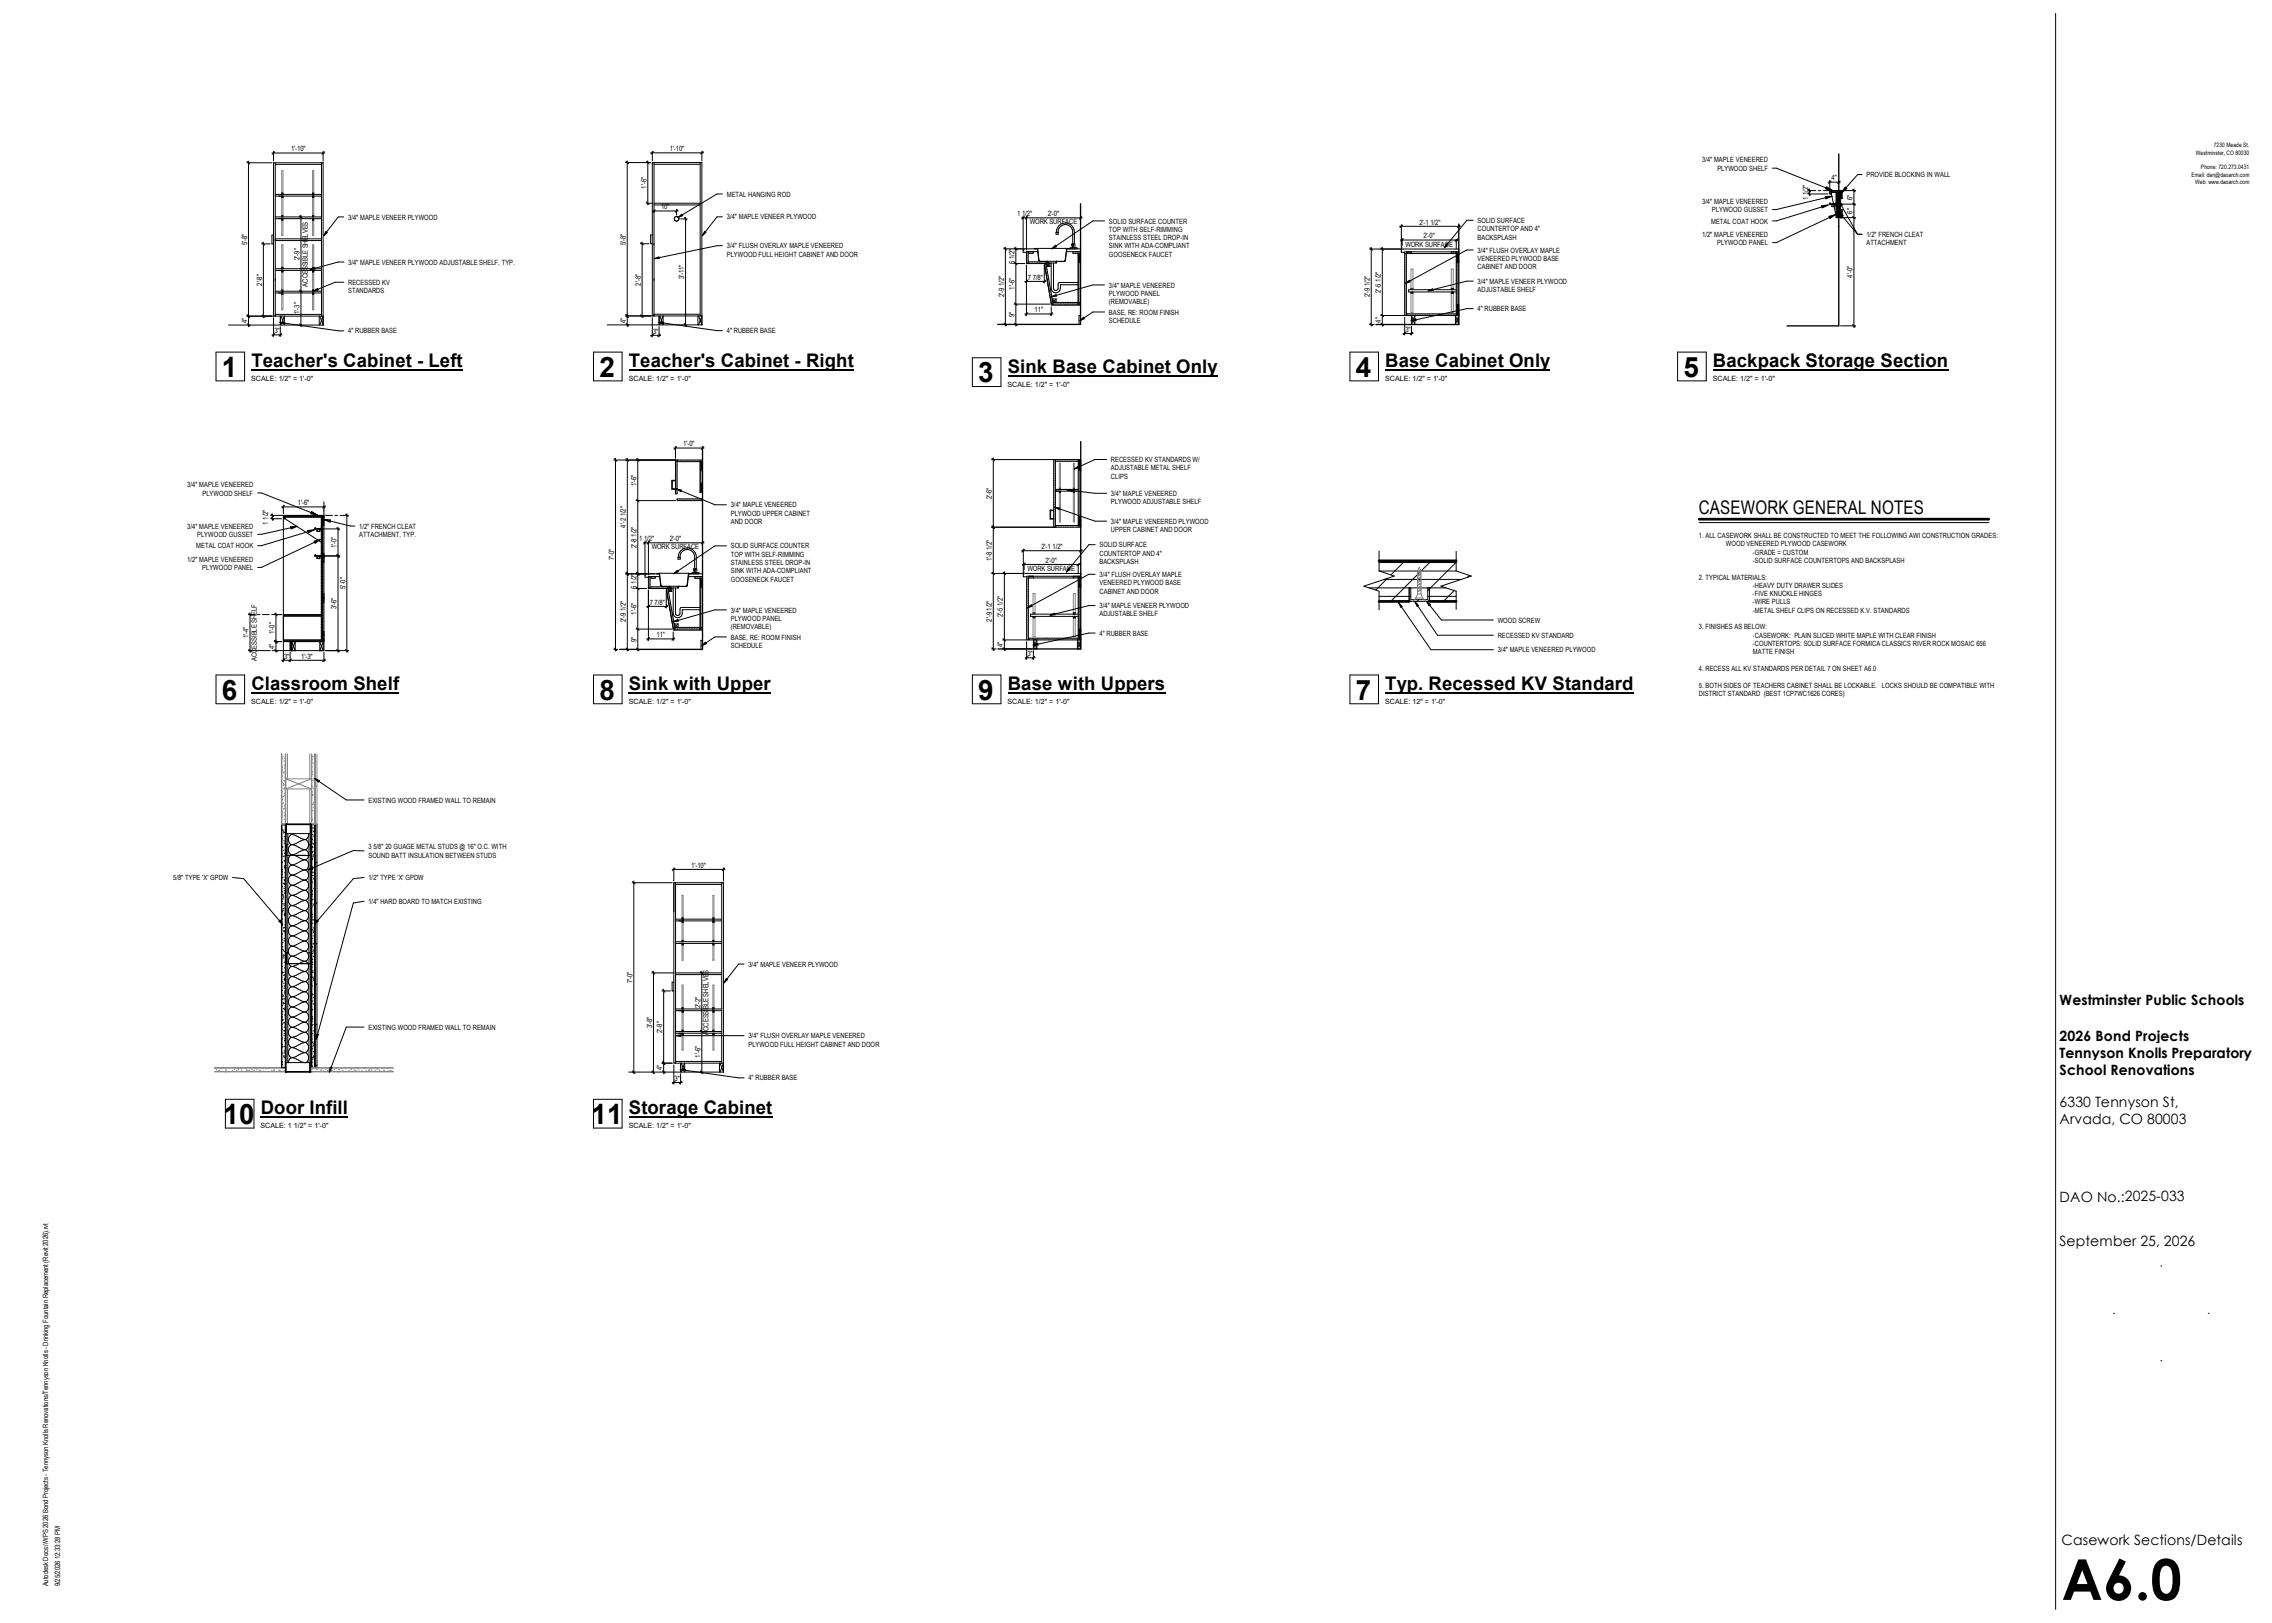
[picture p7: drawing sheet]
<svg xmlns="http://www.w3.org/2000/svg" width="1067mm" height="762mm" viewBox="0 0 1067 762" stroke-linecap="round" stroke-linejoin="round" font-family="sans-serif">
<defs><g id="words">
<text font-size="26.5" x="968" y="751">A6.0</text>
<g font-size="13.2">
<text x="104" y="177">1</text>
<text x="281" y="177">2</text>
<text x="459" y="180">3</text>
<text x="637" y="177">4</text>
<text x="790" y="177">5</text>
<text x="104" y="329">6</text>
<text x="281" y="329">8</text>
<text x="459" y="329">9</text>
<text x="637" y="329">7</text>
<text x="105" y="528">10</text>
<text x="278" y="528">11</text>
</g>
<g font-size="8.8">
<text x="118" y="172">Teacher's Cabinet - Left</text>
<text x="295" y="172">Teacher's Cabinet - Right</text>
<text x="650" y="172">Base Cabinet Only</text>
<text x="804" y="172">Backpack Storage Section</text>
<text x="473" y="175">Sink Base Cabinet Only</text>
<text x="798" y="241">CASEWORK GENERAL NOTES</text>
<text x="118" y="324">Classroom Shelf</text>
<text x="295" y="324">Sink with Upper</text>
<text x="473" y="324">Base with Uppers</text>
<text x="650" y="324">Typ. Recessed KV Standard</text>
<text x="122" y="523">Door Infill</text>
<text x="295" y="523">Storage Cabinet</text>
</g>
<g font-size="6.7">
<text x="967" y="472">Westminster Public Schools</text>
<text x="967" y="489">2026 Bond Projects</text>
<text x="967" y="497">Tennyson Knolls Preparatory</text>
<text x="967" y="505">School Renovations</text>
<text x="967" y="520">6330 Tennyson St,</text>
<text x="967" y="528">Arvada, CO 80003</text>
<text x="967" y="564">DAO No.:2025-033</text>
<text x="967" y="585">September 25, 2026</text>
<text x="968" y="725">Casework Sections/Details</text>
</g>
<g font-size="3.4">
<text x="137" y="71">1'-10&quot;</text>
<text x="314" y="71">1'-10&quot;</text>
<text x="799" y="76">3/4&quot; MAPLE VENEERED</text>
<text x="806" y="80">PLYWOOD SHELF</text>
<text x="876" y="83">PROVIDE BLOCKING IN WALL</text>
<text x="304" y="89" transform="rotate(-90 304 89)">1'-6&quot;</text>
<text x="860" y="85">4&quot;</text>
<text x="341" y="92">METAL HANGING ROD</text>
<text x="799" y="96">3/4&quot; MAPLE VENEERED</text>
<text x="849" y="94" transform="rotate(-90 849 94)">1 1/2&quot;</text>
<text x="870" y="94" transform="rotate(-90 870 94)">6&quot;</text>
<text x="310" y="98">10&quot;</text>
<text x="478" y="102">1 1/2&quot;</text>
<text x="492" y="102">2'-0&quot;</text>
<text x="804" y="100">PLYWOOD GUSSET</text>
<text x="870" y="100" transform="rotate(-90 870 100)">6&quot;</text>
<text x="163" y="103">3/4&quot; MAPLE VENEER PLYWOOD</text>
<text x="341" y="103">3/4&quot; MAPLE VENEER PLYWOOD</text>
<text x="484" y="105">WORK SURFACE</text>
<text x="521" y="105">SOLID SURFACE COUNTER</text>
<text x="666" y="105">2'-1 1/2&quot;</text>
<text x="694" y="105">SOLID SURFACE</text>
<text x="803" y="105">METAL COAT HOOK</text>
<text x="521" y="109">TOP WITH SELF-</text>
<text x="521" y="113">STAINLESS STEEL DROP-</text>
<text x="543" y="109">RIMMING</text>
<text x="555" y="113">IN</text>
<text x="668" y="112">2'-0&quot;</text>
<text x="694" y="109">COUNTERTOP AND 4&quot;</text>
<text x="694" y="112">BACKSPLASH</text>
<text x="799" y="111">1/2&quot; MAPLE VENEERED</text>
<text x="876" y="111">1/2&quot; FRENCH CLEAT</text>
<text x="116" y="115" transform="rotate(-90 116 115)">5'-8&quot;</text>
<text x="294" y="115" transform="rotate(-90 294 115)">5'-8&quot;</text>
<text x="341" y="117">3/4&quot; FLUSH OVERLAY MAPLE VENEERED</text>
<text x="521" y="117">SINK WITH ADA-</text>
<text x="542" y="117">COMPLIANT</text>
<text x="660" y="116">WORK SURFACE</text>
<text x="694" y="119">3/4&quot; FLUSH OVERLAY MAPLE</text>
<text x="806" y="115">PLYWOOD PANEL</text>
<text x="876" y="115">ATTACHMENT</text>
<text x="141" y="122" transform="rotate(-90 141 122)">2'-9&quot;</text>
<text x="163" y="124">3/4&quot; MAPLE VENEER PLYWOOD ADJUSTABLE SHELF, TYP.</text>
<text x="341" y="120">PLYWOOD FULL HEIGHT CABINET AND DOOR</text>
<text x="476" y="124" transform="rotate(-90 476 124)">6 1/2&quot;</text>
<text x="521" y="121">GOOSENECK FAUCET</text>
<text x="694" y="122">VENEERED PLYWOOD BASE</text>
<text x="321" y="131" transform="rotate(-90 321 131)">3'-11&quot;</text>
<text x="483" y="131">7 7/8&quot;</text>
<text x="694" y="126">CABINET AND DOOR</text>
<text x="870" y="130" transform="rotate(-90 870 130)">4'-0&quot;</text>
<text x="123" y="134" transform="rotate(-90 123 134)">2'-8&quot;</text>
<text x="145" y="135" transform="rotate(-90 145 135)">ACCESSIBLE SHELVES</text>
<text x="163" y="134">RECESSED KV</text>
<text x="163" y="138">STANDARDS</text>
<text x="301" y="134" transform="rotate(-90 301 134)">2'-8&quot;</text>
<text x="476" y="136" transform="rotate(-90 476 136)">1'-6&quot;</text>
<text x="521" y="135">3/4&quot; MAPLE VENEERED</text>
<text x="648" y="137" transform="rotate(-90 648 137)">2'-5 1/2&quot;</text>
<text x="694" y="133">3/4&quot; MAPLE VENEER PLYWOOD</text>
<text x="694" y="137">ADJUSTABLE SHELF</text>
<text x="471" y="140" transform="rotate(-90 471 140)">2'-9 1/2&quot;</text>
<text x="521" y="139">PLYWOOD PANEL</text>
<text x="521" y="143">(REMOVABLE)</text>
<text x="643" y="140" transform="rotate(-90 643 140)">2'-9 1/2&quot;</text>
<text x="141" y="147" transform="rotate(-90 141 147)">1'-3&quot;</text>
<text x="476" y="149" transform="rotate(-90 476 149)">9&quot;</text>
<text x="486" y="147">11&quot;</text>
<text x="521" y="148">BASE, RE: ROOM FINISH</text>
<text x="694" y="146">4&quot; RUBBER BASE</text>
<text x="116" y="152" transform="rotate(-90 116 152)">4&quot;</text>
<text x="294" y="152" transform="rotate(-90 294 152)">4&quot;</text>
<text x="521" y="152">SCHEDULE</text>
<text x="648" y="151" transform="rotate(-90 648 151)">4&quot;</text>
<text x="660" y="156">3&quot;</text>
<text x="129" y="156">3&quot;</text>
<text x="163" y="157">4&quot; RUBBER BASE</text>
<text x="307" y="157">3&quot;</text>
<text x="341" y="156">4&quot; RUBBER BASE</text>
<text x="118" y="179">SCALE: 1/2&quot; = 1'-0&quot;</text>
<text x="295" y="179">SCALE: 1/2&quot; = 1'-0&quot;</text>
<text x="650" y="179">SCALE: 1/2&quot; = 1'-0&quot;</text>
<text x="804" y="179">SCALE: 1/2&quot; = 1'-0&quot;</text>
<text x="473" y="181">SCALE: 1/2&quot; = 1'-0&quot;</text>
<text x="321" y="210">1'-0&quot;</text>
<text x="522" y="217">RECESSED KV STANDARDS W/</text>
<text x="522" y="221">ADJUSTABLE METAL SHELF</text>
<text x="522" y="225">CLIPS</text>
<text x="88" y="229">3/4&quot; MAPLE VENEERED</text>
<text x="95" y="233">PLYWOOD SHELF</text>
<text x="299" y="228" transform="rotate(-90 299 228)">1'-6&quot;</text>
<text x="522" y="233">3/4&quot; MAPLE VENEERED</text>
<text x="140" y="237">1'-6&quot;</text>
<text x="343" y="238">3/4&quot; MAPLE VENEERED</text>
<text x="466" y="234" transform="rotate(-90 466 234)">2'-6&quot;</text>
<text x="522" y="237">PLYWOOD ADJUSTABLE SHELF</text>
<text x="343" y="242">PLYWOOD UPPER CABINET</text>
<text x="522" y="246">3/4&quot; MAPLE VENEERED PLYWOOD</text>
<text x="88" y="248">3/4&quot; MAPLE VENEERED</text>
<text x="126" y="246" transform="rotate(-90 126 246)">1 1/2&quot;</text>
<text x="169" y="248">1/2&quot; FRENCH CLEAT</text>
<text x="294" y="248" transform="rotate(-90 294 248)">4'-2 1/2&quot;</text>
<text x="343" y="246">AND DOOR</text>
<text x="522" y="250">UPPER CABINET AND DOOR</text>
<text x="92" y="257">METAL COAT HOOK</text>
<text x="93" y="252">PLYWOOD GUSSET</text>
<text x="158" y="257" transform="rotate(-90 158 257)">1'-0&quot;</text>
<text x="169" y="252">ATTACHMENT, TYP.</text>
<text x="299" y="257" transform="rotate(-90 299 257)">2'-8 1/2&quot;</text>
<text x="300" y="254">1 1/2&quot;</text>
<text x="306" y="258">WORK SURFACE</text>
<text x="314" y="254">2'-0&quot;</text>
<text x="343" y="258">SOLID SURFACE COUNTER</text>
<text x="489" y="258">2'-1 1/2&quot;</text>
<text x="516" y="257">SOLID SURFACE</text>
<text x="798" y="253">1. ALL CASEWORK SHALL BE CONSTRUCTED TO MEET THE FOLLOWING AWI CONSTRUCTION GRADES:</text>
<text x="810" y="256">WOOD VENEERED PLYWOOD CASEWORK</text>
<text x="88" y="264">1/2&quot; MAPLE VENEERED</text>
<text x="288" y="263" transform="rotate(-90 288 263)">7'-0&quot;</text>
<text x="343" y="261">TOP WITH SELF-</text>
<text x="365" y="261">RIMMING</text>
<text x="466" y="263" transform="rotate(-90 466 263)">1'-8 1/2&quot;</text>
<text x="516" y="261">COUNTERTOP AND 4&quot;</text>
<text x="823" y="260">-</text>
<text x="824" y="260">GRADE = CUSTOM</text>
<text x="95" y="268">PLYWOOD PANEL</text>
<text x="343" y="265">STAINLESS STEEL DROP-</text>
<text x="343" y="269">SINK WITH ADA-</text>
<text x="365" y="269">COMPLIANT</text>
<text x="378" y="265">IN</text>
<text x="482" y="268">WORK SURFACE</text>
<text x="491" y="264">2'-0&quot;</text>
<text x="516" y="265">BACKSPLASH</text>
<text x="823" y="264">-</text>
<text x="824" y="264">SOLID SURFACE COUNTERTOPS AND BACKSPLASH</text>
<text x="343" y="273">GOOSENECK FAUCET</text>
<text x="516" y="271">3/4&quot; FLUSH OVERLAY MAPLE</text>
<text x="516" y="275">VENEERED PLYWOOD BASE</text>
<text x="798" y="272">2. TYPICAL MATERIALS:</text>
<text x="823" y="276">-</text>
<text x="824" y="276">HEAVY DUTY DRAWER SLIDES</text>
<text x="162" y="276" transform="rotate(-90 162 276)">5'-0&quot;</text>
<text x="299" y="276" transform="rotate(-90 299 276)">6 1/2&quot;</text>
<text x="516" y="279">CABINET AND DOOR</text>
<text x="823" y="280">-</text>
<text x="824" y="280">FIVE KNUCKLE HINGES</text>
<text x="158" y="286" transform="rotate(-90 158 286)">3'-6&quot;</text>
<text x="305" y="284">7 7/8&quot;</text>
<text x="343" y="288">3/4&quot; MAPLE VENEERED</text>
<text x="516" y="286">3/4&quot; MAPLE VENEER PLYWOOD</text>
<text x="823" y="284">-</text>
<text x="823" y="288">-</text>
<text x="824" y="284">WIRE PULLS</text>
<text x="824" y="288">METAL SHELF CLIPS ON RECESSED K.V. STANDARDS</text>
<text x="294" y="292" transform="rotate(-90 294 292)">2'-9 1/2&quot;</text>
<text x="299" y="289" transform="rotate(-90 299 289)">1'-6&quot;</text>
<text x="343" y="291">PLYWOOD PANEL</text>
<text x="466" y="292" transform="rotate(-90 466 292)">2'-9 1/2&quot;</text>
<text x="471" y="290" transform="rotate(-90 471 290)">2'-5 1/2&quot;</text>
<text x="516" y="289">ADJUSTABLE SHELF</text>
<text x="703" y="292">WOOD SCREW</text>
<text x="117" y="300" transform="rotate(-90 117 300)">1'-4&quot;</text>
<text x="129" y="298" transform="rotate(-90 129 298)">1'-0&quot;</text>
<text x="308" y="299">11&quot;</text>
<text x="343" y="295">(REMOVABLE)</text>
<text x="516" y="298">4&quot; RUBBER BASE</text>
<text x="703" y="300">RECESSED KV STANDARD</text>
<text x="798" y="295">3. FINISHES AS BELOW:</text>
<text x="823" y="299">-</text>
<text x="824" y="299">CASEWORK: PLAIN SLICED WHITE MAPLE WITH CLEAR FINISH</text>
<text x="129" y="305" transform="rotate(-90 129 305)">4&quot;</text>
<text x="299" y="301" transform="rotate(-90 299 301)">9&quot;</text>
<text x="343" y="300">BASE, RE: ROOM FINISH</text>
<text x="343" y="304">SCHEDULE</text>
<text x="471" y="304" transform="rotate(-90 471 304)">4&quot;</text>
<text x="823" y="303">-</text>
<text x="824" y="303">COUNTERTOPS: SOLID SURFACE FORMICA CLASSICS RIVER ROCK MOSAIC 656</text>
<text x="121" y="310" transform="rotate(-90 121 310)">ACCESSIBLE SHELF</text>
<text x="133" y="309">3&quot;</text>
<text x="141" y="309">1'-3&quot;</text>
<text x="482" y="308">3&quot;</text>
<text x="703" y="306">3/4&quot; MAPLE VENEERED PLYWOOD</text>
<text x="823" y="307">MATTE FINISH</text>
<text x="798" y="315">4. RECESS ALL KV STANDARDS PER DETAIL 7 ON SHEET A6.0</text>
<text x="798" y="323">5. BOTH SIDES OF TEACHERS CABINET SHALL BE LOCKABLE.</text>
<text x="884" y="323">LOCKS SHOULD BE COMPATIBLE WITH</text>
<text x="798" y="327">DISTRICT STANDARD (BEST 1CP7WC1626 CORES)</text>
<text x="118" y="330">SCALE: 1/2&quot; = 1'-0&quot;</text>
<text x="295" y="330">SCALE: 1/2&quot; = 1'-0&quot;</text>
<text x="473" y="330">SCALE: 1/2&quot; = 1'-0&quot;</text>
<text x="650" y="330">SCALE: 12&quot; = 1'-0&quot;</text>
<text x="173" y="377">EXISTING WOOD FRAMED WALL TO REMAIN</text>
<text x="173" y="399">3 5/8&quot; 20 GUAGE METAL STUDS @ 16&quot; O.C. WITH</text>
<text x="173" y="403">SOUND BATT INSULATION BETWEEN STUDS</text>
<text x="325" y="407">1'-10&quot;</text>
<text x="81" y="413">5/8&quot; TYPE 'X' GPDW</text>
<text x="173" y="413">1/2&quot; TYPE 'X' GPDW</text>
<text x="173" y="424">1/4&quot; HARD BOARD TO MATCH EXISTING</text>
<text x="351" y="454">3/4&quot; MAPLE VENEER PLYWOOD</text>
<text x="297" y="462" transform="rotate(-90 297 462)">7'-0&quot;</text>
<text x="329" y="473" transform="rotate(-90 329 473)">2'-2&quot;</text>
<text x="173" y="483">EXISTING WOOD FRAMED WALL TO REMAIN</text>
<text x="306" y="483" transform="rotate(-90 306 483)">3'-8&quot;</text>
<text x="311" y="485" transform="rotate(-90 311 485)">2'-8&quot;</text>
<text x="333" y="486" transform="rotate(-90 333 486)">ACCESSIBLE SHELVES</text>
<text x="351" y="487">3/4&quot; FLUSH OVERLAY MAPLE VENEERED</text>
<text x="351" y="491">PLYWOOD FULL HEIGHT CABINET AND DOOR</text>
<text x="329" y="497" transform="rotate(-90 329 497)">1'-6&quot;</text>
<text x="311" y="502" transform="rotate(-90 311 502)">4&quot;</text>
<text x="317" y="507">3&quot;</text>
<text x="351" y="507">4&quot; RUBBER BASE</text>
<text x="122" y="530">SCALE: 1 1/2&quot; = 1'-0&quot;</text>
<text x="295" y="530">SCALE: 1/2&quot; = 1'-0&quot;</text>
<text x="23" y="745" transform="rotate(-90 23 745)">Autodesk Docs://WPS 2026 Bond Projects - Tennyson Knolls Renovations/Tennyson Knolls - Drinking Fountain Replacement (Revit 2026).rvt</text>
<text x="28" y="745" transform="rotate(-90 28 745)">9/25/2026 12:33:28 PM</text>
</g>
<g font-size="2.8">
<text x="1039" y="69">7230 Meade St.</text>
<text x="1031" y="73">Westminster, CO 80030</text>
<text x="1029" y="83">Email: dan@daoarch.com</text>
<text x="1033" y="79">Phone: 720.273.0431</text>
<text x="1031" y="86">Web: www.daoarch.com</text>
</g>
</g></defs>
<g fill="none" stroke="#000" stroke-width=".47">
<path d="M129 77h22M129 76v72M151 76v72M129 91h22M129 92h22M132 91h1M132 92v1h1v-1M133 92l-1 1M147 91h.1M147 92v1v-1M147 92v1M128 110v5"/>
<path d="M129 113h22M129 112h22M129 102h22M129 103h22M132 102v-1h1v1M132 103h1M133 103h-1M147 102v-1v1M147 103h.1M129 137h22M129 138h22M129 126h22"/>
<path d="M129 127h22M132 137v-1h1v1M132 138h1M132 126h1M132 127v1h1v-1M132 127v1M132 138h.1M147 137v-1v1M147 126h.1M147 127v1v-1M147 138h.1M147 127v1"/>
<path d="M107 153h45M129 148h22M132 148v5M132 148l2 4v-4M133 148l-1 4M150 148v5M150 153l2-5h-24v-72h24v77M150 148l2 5"/>
</g>
<path d="M132 101v-21h1v21M132 103v8h1v-8M147 101v-21v21M147 103v8v-8M132 138v7h1v-7M132 136v-21h1v21M147 136v-21v21M147 138v7v-7" fill="none" stroke="#7f7f7f" stroke-width=".47"/>
<g fill="#fff">
<path d="M134 242h18v1h-18z"/>
<path d="M151 243h1v57h-1z"/>
<path d="M133 242h1v2h-1z"/>
<path d="M152 280v3z"/>
<path d="M152 279v2z"/>
<path d="M133 300h19v1h-19z"/>
<path d="M136 301h1v4h-1z"/>
<path d="M133 289h18h-18z"/>
<path d="M152 298v2z"/>
<path d="M152 296v3z"/>
<path d="M152 244v3z"/>
<path d="M152 243v2z"/>
<path d="M152 262v2z"/>
<path d="M152 260v2z"/>
</g>
<g fill="none" stroke="#191919" stroke-width=".47">
<path d="M133 242h19M134 242h-1l1 1M134 243h-1M134 243l-1 1M134 242v1M135 242v1M136 242h-1l1 1M136 242v1M137 242v1M138 242h-1l1 1M138 242v1M139 242v1"/>
<path d="M140 242h-1l1 1M141 242v1M142 242v1M143 242v1M144 242v1M145 242v1M146 242h-1v1M146 242v1M147 242v1M148 242h-1l1 1M148 242v1M149 242v1"/>
<path d="M150 242h-1l1 1M150 242v1M151 244h.1M151 245h.1M151 245v1M151 247h.1M151 247v1h1M151 248v1l1 1M151 250v1M151 251h1M151 251v1h1M151 252v1v1h1"/>
<path d="M151 254v1h1M151 255v1l1 1M151 257v1h1M151 258v1h1M151 243h1M151 244h1M151 246h1M151 247h1M151 249h1M151 250h1M151 252h1M151 253h1"/>
<path d="M151 254h1M151 256h1M151 257h1M151 259h1M151 244v1M151 259v1v1M151 242v1v1M152 242h-1l1 1M151 260h1M151 261h1M151 263h1M151 264h1"/>
<path d="M151 266h1M151 267h1M151 268h1M151 270h1M151 271h.1M151 271h1M151 272h.1M151 273h1M151 273h.1M151 274h1M151 274v1h1M151 276h1"/>
<path d="M151 277h1M151 278h1M151 278v1h1M151 280h1M151 279v1l1 1M151 271v1M151 272v1M151 275v1M151 276v1M151 269v1M152 261h-1v1M152 262h-1v1"/>
<path d="M152 263l-1 1v1M152 265h-1v1M152 266h-1v1v1M152 268h-1v1M134 289h.1M135 289h.1M136 289h.1M137 289h.1M138 289h.1M139 289h.1M140 289h.1M141 289h.1"/>
<path d="M142 289h.1M143 289h.1M144 289h.1M145 289h.1M145 289h1M146 289h.1M147 289h.1M148 289h-1h1M148 289h.1M149 289h.1M150 289h-1h1M150 289h.1"/>
<path d="M151 281h1M151 281v1h1M151 283h1M151 282v1h1M151 284h1M151 283v1v1h1M151 285h1M151 285v1h1M151 287h1M151 288h1M151 290h1M151 291h1"/>
<path d="M151 292h1M151 294h1M151 295h1M151 296h.1M151 297h1M151 297h.1M151 298h1M151 299h.1M151 300h1M151 299v1M151 286v1M151 296v1"/>
<path d="M151 298v1M152 287l-1 1v1v1M152 289h-19M152 290h-1v1v1M152 292h-1v1M152 293h-1v1M152 294l-1 1v1M133 301h19M133 300l1 1M134 300v1M135 300v1M135 300l1 1"/>
<path d="M136 300l1 1h-1M136 303l1 1h-1M136 302h1l-1 1M136 302h1M136 303h1M136 304h1M136 305h1M136 305h.1M137 300v1v1M137 303h.1M137 304v1M138 300v1"/>
<path d="M139 300v1M140 300v1M140 300l1 1M141 300v1M142 300v1M143 300v1M144 300v1M145 300v1M146 300l1 1h-1M147 300v1M147 300l1 1M148 300l1 1h-1"/>
<path d="M149 300v1M150 300v1M151 300v1M152 300v1"/>
</g>
<g fill="none" stroke="#000" stroke-width=".47">
<path d="M152 240h.1M152 236v69h-24M133 244h1M134 244l17 11M134 243h18M134 242v2M148 248h2v1h-1M148 248h.1M148 248h3M149 249h.1M151 243v57M151 260v2"/>
<path d="M151 249l-1 1-1-1M151 247v2M152 245h.1M152 243v57M152 247h.1M152 242h-19v59h19M152 244v1M148 261h.1M151 261h-3h2v1h-1h1l1-1M151 261h.1M152 261h.1M152 260h.1"/>
<path d="M152 279h.1M152 264h.1M152 262h.1M133 289h18M152 281h.1M152 297h.1M152 283h.1M152 296h.1M152 280v1M152 298v1M133 300h19M136 301v4"/>
<path d="M137 305v-4l2 4v-4l-2 5M150 305v-4l2 4v-4l-2 5"/>
</g>
<g fill="#fff">
<path d="M494 142h13v1h-13z"/>
<path d="M506 119l1 24z"/>
<path d="M504 118h3v1h-3z"/>
<path d="M483 118h2v1h-2z"/>
<path d="M490 124h4v19h-4z"/>
<path d="M482 123h9v1h-9z"/>
<path d="M482 118h1v5h-1z"/>
</g>
<g fill="none" stroke="#8c8c8c" stroke-width=".47">
<path d="M483 120h-1M483 118l-1 1M484 118l-1 1M485 118l-1 1M504 118v1M505 118v1M507 119l-1 1M507 118l-1 1M507 119h.1M483 123l-1 1M483 121h-1M483 122l-1 1"/>
<path d="M484 123l-1 1M485 123l-1 1M486 123l-1 1M487 123l-1 1M488 123v1M490 123l-1 1M491 123l-1 1M491 125h.1M491 125v1M492 126l-1 1M492 127l-1 1M492 128l-1 1"/>
<path d="M492 129l-1 1M492 130v1M492 131v1M493 132l-1 1M493 133l-1 1M493 134l-1 1M493 135l-1 1M493 136v1M493 137v1M494 138l-1 1M494 139l-1 1M494 140l-1 1"/>
<path d="M507 131h-1M507 132h-1M507 133h-1M507 134h-1M507 135h-1M507 136l-1 1M507 137l-1 1M507 140h-1M507 120l-1 1M507 122h-1M507 123h-1M507 124h-1"/>
<path d="M507 125h-1M507 126h-1M507 127l-1 1M507 128l-1 1M507 129l-1 1M507 138l-1 1M494 141h-1M494 142h.1M495 142l-1 1M496 142l-1 1M497 142v1M499 142l-1 1"/>
<path d="M500 142l-1 1M501 142l-1 1M502 142l-1 1M503 142l-1 1M504 142l-1 1M505 142l-1 1M507 142l-1 1M507 141h-1M507 142v1"/>
</g>
<path d="M507 96v56h-39" fill="none" stroke="#000" stroke-width=".63"/>
<g fill="none" stroke="#000" stroke-width=".47">
<path d="M483 118v5h-1M483 118v1h2v-1M487 117v1h-5v6h9v1M487 117h-6l-1 1h2M487 117l1 5M487 117h-1M487 117h.1M487 117h14M496 109h1v1h-1zM496 109a4 4 0 0 1 4-4 4 4 0 0 1 4 4v6M497 109a3 3 0 0 1 3-4 3 3 0 0 1 4 4v6M501 117l-1 5"/>
<path d="M501 117h1M501 117h.1M501 117h6v6M501 117v1h6M502 117v-1h4v1M503 115h2v1M503 115h.1M503 115l1 1M503 115v1M504 118v1h3v4M504 115v1l-1-1M506 119v24"/>
<path d="M483 123h8v1M488 122v1h4M488 122v1h12v-1M490 124l4 19h13v-1M491 125l3 15M491 125h2M492 123h.1M492 123h4M493 124v1M493 124h-2l2 1M493 124l-2 1M494 123v12a2.1 2.1 0 0 0 2 2 2.1 2.1 0 0 0 2-2v-1h8"/>
<path d="M495 123v12M496 123h.1M500 122v1h-4M506 133h-8h-1l-1 3h-1v-1M507 123v-4v24M494 143h13M494 140v2M494 140l2 2v-2M494 140h2M494 142h12M494 142v1M496 140l-2 2"/>
<path d="M507 148v4"/>
</g>
<g fill="#fff">
<path d="M684 118v30z"/>
<path d="M661 147h24v1h-24z"/>
<path d="M661 118h2v1h-2z"/>
<path d="M681 118h4v1h-4z"/>
<path d="M660 119v29z"/>
</g>
<g fill="none" stroke="#8c8c8c" stroke-width=".47">
<path d="M660 119v1M661 118v1M663 118l-1 1M682 118h-1M683 118l-1 1M684 118l-1 1M685 118l-1 1M660 120v1M660 122h.1M660 123h.1M660 124v1M660 125v1"/>
<path d="M660 126v1M660 127v1M660 128v1M660 129v1M660 131h.1M660 132h.1M660 133v1M660 134v1M660 135v1M660 136v1M660 137v1M660 138v1"/>
<path d="M660 140h.1M684 120v1M684 121v1M684 122v1M684 124h.1M684 125h.1M684 126h.1M684 127h.1M684 128h.1M684 129v1M684 130v1M684 131v1"/>
<path d="M684 133h.1M684 134h.1M684 135h.1M684 136h.1M684 137h.1M684 138v1M684 139v1M660 141h.1M660 143v1M660 145v1M660 147v1M660 142v1"/>
<path d="M660 144v1M660 146v1M662 147l-1 1M663 147l-1 1M664 147l-1 1M665 147l-1 1M666 147l-1 1M667 147l-1 1M668 147l-1 1M669 147v1M670 147v1M672 147l-1 1"/>
<path d="M673 147l-1 1M674 147l-1 1M675 147l-1 1M676 147l-1 1M677 147l-1 1M678 147v1M679 147v1M681 147l-1 1M682 147l-1 1M683 147l-1 1M684 143h.1M684 145h.1"/>
<path d="M684 147l-1 1M684 140v1M684 142h.1M684 144h.1M684 146h.1M685 147l-1 1"/>
</g>
<g fill="none" stroke="#000" stroke-width=".47">
<path d="M660 119v29zM661 118v1h23M663 118v1M681 118v1M684 118v30v-30M685 118h-27l1-1h26v6M685 113h-1v4M663 136v-1v1M663 137v1v-1M663 137h.1M681 136v-1h1v1M681 137v1h1v-1"/>
<path d="M682 138v-1v1M684 136h-23v1h23M684 123h1M685 123l-1-4h1l-1 4M663 152v-4l1 4M663 152h1M663 152l1-4v4M683 152h2M683 152v-4l2 4M684 147h-23v1h24l-2 4M684 143h1l-1 4h1zM685 143v9"/>
</g>
<path d="M685 105v47h-39" fill="none" stroke="#000" stroke-width=".63"/>
<path d="M658 116v1M663 135v-9v9M663 138v9v-9M681 135v-9h1v9M681 138v9h1v-9" fill="none" stroke="#7f7f7f" stroke-width=".47"/>
<g fill="#fff">
<path d="M864 89v13z"/>
<path d="M860 89h3v1h-3z"/>
<path d="M862 90h1v12h-1z"/>
<path d="M863 90v3z"/>
<path d="M863 92v2z"/>
<path d="M863 98v3z"/>
<path d="M863 100v2z"/>
<path d="M859 89h1v2h-1z"/>
</g>
<g fill="none" stroke="#000" stroke-width=".47">
<path d="M307 77h22M307 76v72M329 76v72M307 96h22M307 95h22M859 96h.1M859 95v1h2v1h-1M860 91l2 11M860 90h3M860 91h-1v-2h4v5M860 89v2M860 97h.1"/>
<path d="M862 90v12h1v-4M862 96l-1 1h-1M862 95v2M862 96h-3M863 92v1M863 90v12M863 87h.1M864 99h.1M864 93h.1M864 89v13M864 95v1M864 98l1 4"/>
<path d="M864 89l1 4M865 98l-1 4M865 89l-1 4M306 110h-1v4h1M318 102a1.1 1.1 0 0 0-1 1 1.1 1.1 0 0 0 1 1 1.1 1.1 0 0 0 1-1M318 102l1 1M318 101v1M319 103h.1M863 100h.1M863 100v1M863 106h.1M864 102h.1"/>
<path d="M285 153h45M307 148h22M309 148v5M310 148l1 4v-4l-1 4M328 148v5M328 148l2 5M330 148h-24v-72h24v77M330 148l-2 5M798 245h136"/>
</g>
<g fill="none" stroke="#191919" stroke-width=".47">
<path d="M859 90h4M859 91h1M859 90h.1M859 89l1 1v1M860 89l1 1M861 89v1M862 89v1M862 91v1M862 91h1M862 92h1h-1M862 92h1M862 93h1l-1 1"/>
<path d="M862 94h1M862 94h1l-1 1M862 95h1M862 96h1h-1M862 96h1M862 97h1l-1 1M862 98h1M862 99h1h-1M862 99h1M862 100h1M862 93h.1M862 94h.1"/>
<path d="M862 96h.1M862 97h.1M862 99h.1M862 100h.1M862 92l1 1M862 95l1 1M862 96l1 1M862 99l1 1M862 92h.1M862 89l1 1-1 1M863 89v1M862 101h1"/>
<path d="M862 102h1M862 101h.1M862 102h.1M863 101l-1 1M863 100l-1 1"/>
</g>
<path d="M863 72v81h-24M864 98h1v4h-1zM864 89h1v4h-1z" fill="none" stroke="#000" stroke-width=".63"/>
<path d="M798 244h136" fill="none" stroke="#000" stroke-width="1.3"/>
<g fill="#fff">
<path d="M640 263h51v19h-51z"/>
<path d="M662 276h9v6h-9z"/>
</g>
<g fill="none" stroke="#000" stroke-width=".47">
<path d="M648 259v9M684 259v9M643 276h36M648 264h36M648 268h36M648 280h14M648 268l7 2-15 5 8 3v8M650 272h36M652 271l-6 6M660 263l-7 7M662 276v6M662 276v6h8v-6"/>
<path d="M670 280h14M671 276v6M672 263l-19 19M683 277l-5 5M684 264l-14 13M684 268l7 2-14 5 7 3v8M690 270l-1 1M666 282h-1M671 282h-1h-8"/>
</g>
<path d="M648 263h36M648 282h14M671 282h13" fill="none" stroke="#000" stroke-width="1.3"/>
<g fill="none" stroke="#7f7f7f" stroke-width=".47">
<path d="M666 279l-1 2M666 279h1M667 268l-1 1M667 268l-1-2v2v11M667 277l-1 1M667 268v11M667 279l1 2M667 277h-1M667 276h-1M667 275l-1 1M667 274l-1 1M667 274h-1"/>
<path d="M667 273h-1M667 272l-1 1M667 271l-1 1M667 270l-1 1M667 269l-1 1M665 281l-2 1M665 281h3M668 281l2 1"/>
</g>
<g fill="#fff">
<path d="M317 295h13h-13z"/>
<path d="M329 272v23z"/>
<path d="M326 271h4v1h-4z"/>
<path d="M306 271h2v1h-2z"/>
<path d="M313 276h4v19h-4z"/>
<path d="M304 276h10h-10z"/>
<path d="M304 271h1v5h-1z"/>
<path d="M317 216h1v16h-1z"/>
<path d="M318 216h12v1h-12z"/>
<path d="M318 234h12v1h-12z"/>
</g>
<g fill="none" stroke="#8c8c8c" stroke-width=".47">
<path d="M318 216h-1M318 218l-1 1M318 219l-1 1M319 216l-2 2M320 216l-1 1M321 216l-1 1M322 216l-1 1M323 216l-1 1M324 216v1M325 216v1M327 216l-1 1M328 216l-1 1"/>
<path d="M329 216l-1 1M330 216l-1 1M318 220l-1 1M318 221l-1 1M318 222l-1 1M318 223l-1 1M318 225h-1M318 226l-1 1M318 227l-1 1M318 228l-1 1M318 229l-1 1M318 230l-1 1"/>
<path d="M318 231l-1 1M318 234v1M320 234l-1 1M321 234l-1 1M322 234l-1 1M323 234l-1 1M324 234l-1 1M325 234l-1 1M326 234v1M327 234v1M329 234l-1 1M330 234l-1 1"/>
<path d="M305 275l-1 1M305 271l-1 1M305 272l-1 1M305 273l-1 1M305 274l-1 1M306 276h.1M307 271l-1 1M307 276h.1M308 271l-1 1M309 276h-1M310 276h-1M311 276h-1"/>
<path d="M312 276h-1M313 276h-1M314 276l-1 1M314 277l-1 1M314 278l-1 1M314 279l-1 1M314 280v1M327 271h-1M328 271l-1 1M329 272h.1M329 273h.1M329 274v1"/>
<path d="M329 275v1M329 276v1M329 277v1M329 279h.1M329 280h.1M329 271l-1 1M330 271l-1 1M314 281v1M315 282l-1 1M315 283l-1 1M315 284h-1M315 285h-1"/>
<path d="M315 286h.1M315 287h.1M316 288h-1M316 289h-1M316 290h-1M316 290l-1 1M316 291v1M316 292v1M317 293l-1 1M317 294l-1 1M318 295h-1M319 295h-1"/>
<path d="M320 295h-1M321 295h-1M322 295h-1M323 295h-1M324 295h.1M325 295h.1M327 295h-1M328 295h-1M329 284v1M329 286v1M329 289h.1M329 290h.1"/>
<path d="M329 291h.1M329 292h.1M329 294l-1 1M329 281h.1M329 282h.1M329 283v1M329 285v1M329 288h.1M329 293v1M330 295h-1"/>
</g>
<path d="M330 210v95h-39" fill="none" stroke="#000" stroke-width=".63"/>
<g fill="none" stroke="#000" stroke-width=".47">
<path d="M318 216v16h-1v-16h13v5M318 217h11M329 216v15zM329 217h1l-1 4h1zM317 226h-2v4h2M317 226h-1v3h1M318 234h12v1h-12zM330 227v4M330 227h-1l1 4M330 227l-1 4h1M303 270v1h1M303 270l7-1v1"/>
<path d="M303 270h.1M305 276h9M305 271v5h-1M306 271v1h2v-1M310 270v1h-6v5h10M310 270v5M310 269h-2M310 269v6M310 269h13M310 275h1M311 275h3M311 275h11"/>
<path d="M313 276l3 19h14h-1M314 276v1M314 276l1 2M314 277v1M314 278l3 15M314 278h1M314 278l1-2v2M314 275h.1M314 275v1M314 275l1 1M316 276v12a2.1 2.1 0 0 0 2 2 2.1 2.1 0 0 0 2-2l1-2h8M317 276v12l1 1 1-1 1-3h9"/>
<path d="M318 276h-4v1M318 262h1v1h-1a4 4 0 0 1 4-6 4 4 0 0 1 5 4v6M319 275l-1 1M319 262a3 3 0 0 1 4-4 3 3 0 0 1 3 3v6M322 275l-4 1M323 275h-1M323 269h2M323 269v6M323 270v-1h7v7M323 270v1h7M323 270v5M325 269h3"/>
<path d="M326 267v1M326 268h.1M326 268v1M326 268v-1h1v2M326 267h.1M326 271v1h4l-1 4h1M326 267v2v-1M329 272v23M330 276l-1-4v23M316 296h14M317 293v2M317 293l1 2v-2"/>
<path d="M317 293h1M317 295h12M317 295h.1M318 293l-1 2M330 301h-1v4"/>
</g>
<g fill="#fff">
<path d="M506 271h1v29h-1z"/>
<path d="M483 300h24h-24z"/>
<path d="M483 271h2h-2z"/>
<path d="M504 271h3h-3z"/>
<path d="M482 271h1v29h-1z"/>
<path d="M496 247h11v1h-11z"/>
<path d="M496 216h11v1h-11z"/>
<path d="M495 216h1v32h-1z"/>
</g>
<g fill="none" stroke="#8c8c8c" stroke-width=".47">
<path d="M495 216h.1M496 217l-1 1M496 220h-1M496 219h-1M496 216l-1 1M497 216l-1 1M498 216v1M499 216v1M501 216l-1 1M502 216l-1 1M503 216l-1 1M504 216l-1 1"/>
<path d="M505 216l-1 1M506 216l-1 1M507 216h.1M496 222l-1 1M496 224l-1 1M496 226l-1 1M496 221l-1 1M496 223l-1 1M496 225l-1 1M496 227l-1 1M496 229h-1M496 230l-1 1"/>
<path d="M496 231l-1 1M496 232l-1 1M496 233l-1 1M496 234l-1 1M496 235l-1 1M496 236l-1 1M496 238h-1M496 239l-1 1M496 240l-1 1M496 241l-1 1M496 242l-1 1M496 243l-1 1"/>
<path d="M496 244l-1 1M496 245l-1 1M496 247h-1M497 247h-1M498 247l-1 1M499 247l-1 1M500 247l-1 1M501 247l-1 1M502 247l-1 1M503 247l-1 1M504 247v1M506 247l-1 1"/>
<path d="M506 247v1M507 247v1M483 272h-1M483 273l-1 1M483 274l-1 1M483 275l-1 1M483 276l-1 1M483 277l-1 1M483 278l-1 1M483 279l-1 1M484 271h-1M485 271h-1"/>
<path d="M504 271h.1M505 271h-1M506 271h.1M507 272l-1 1M507 274h-1M507 275h-1M507 276h-1M507 277h-1M507 278l-1 1M507 279l-1 1M507 271l-1 1M483 292l-1 1"/>
<path d="M483 293l-1 1M483 295l-1 1M483 281h-1M483 282l-1 1M483 283l-1 1M483 284l-1 1M483 285l-1 1M483 286l-1 1M483 287l-1 1M483 288l-1 1M483 290h-1M483 291l-1 1"/>
<path d="M483 294l-1 1M483 296l-1 1M483 297l-1 1M483 299h-1M483 300h-1M484 300h-1M485 300h-1M486 300h-1M487 300h.1M488 300h.1M490 300h-1M491 300h-1"/>
<path d="M492 300h-1M493 300h-1M494 300h-1M495 300h-1M496 300h.1M498 300h-1M499 300h-1M500 300h-1M501 300h-1M502 300h-1M503 300h-1M504 300h-1"/>
<path d="M505 300h.1M507 290l-1 1M507 293h-1M507 295h-1M507 297l-1 1M507 299l-1 1M507 280l-1 1M507 281l-1 1M507 283h-1M507 284h-1M507 285h-1M507 286h-1"/>
<path d="M507 287h-1M507 288l-1 1M507 289l-1 1M507 292h-1M507 294h-1M507 296h-1M507 298l-1 1M507 300h.1"/>
</g>
<g fill="none" stroke="#000" stroke-width=".47">
<path d="M496 216v32h-1v-32h12v5M496 217h10M506 216h1v31h-1zM507 217v4zM495 239h-2v5h2M495 240h-2v3h2M497 230v-1l1 1M497 231h1M498 231h.1M504 230v-1v1M504 231h.1M506 230h-10v1h10"/>
<path d="M507 242v5zM507 242v6h-11v-1h10M482 271h1v29h-1zM483 271h23M485 271h.1M504 271h.1M506 271v29h1v-29M507 271v5zM507 271h-27v-1l1-1h26v7M507 265h-1v4M485 288h1M485 289v1h1v-1"/>
<path d="M485 290h1M504 288h1M504 289v1h1v-1M505 290h-1M506 300h-23h24l-1 5M506 288h-22v1h22M507 295v10M507 295v5M485 305v-5l2 5M485 305h2M485 305l2-5v5M506 305h1"/>
<path d="M506 305v-5l1 5"/>
</g>
<path d="M507 207v98h-38" fill="none" stroke="#000" stroke-width=".63"/>
<path d="M497 218h1v11h-1zM504 218v11zM497 231v14h1v-14M504 231v14v-14M481 268v1M485 288v-9h1v9M485 290v9h1v-9M504 288v-9h1v9M504 290v9h1v-9" fill="none" stroke="#7f7f7f" stroke-width=".47"/>
<g fill="#fff">
<path d="M132 387h2v114h-2z"/>
<path d="M146 387h2v114h-2z"/>
<path d="M148 387h1v114h-1z"/>
<path d="M101 501h33v2h-33z"/>
<path d="M146 501h39v2h-39z"/>
<path d="M132 354h2v33h-2z"/>
<path d="M146 354h2v33h-2z"/>
<path d="M148 354h1v33h-1z"/>
</g>
<g fill="none" stroke="#000" stroke-width=".47">
<path d="M128 72h25M128 71v5M129 71l-1 1M152 71v5M152 71l-1 1M123 115h4M123 114l1 1M124 114v35M153 109h1l-2 2zM161 102h-2l-7 9M123 148h5M123 148l1 1"/>
<path d="M128 157h4M128 149v9M129 157l-1 1M132 153v5M132 157l-1 1M132 389h.1M132 398h1M132 390h1M132 394h1M133 397v1M133 387l-1 114M133 390h.1"/>
<path d="M133 387v1M133 399h.1M133 395h.1M133 393h1M133 396h1M134 391h-1M134 387v1M134 387v114M134 394h.1M134 391h12v108h-12zM134 397h.1M134 396h.1"/>
<path d="M134 396h1M134 396v1M134 397h1M135 391v108M137 397a2.6 2.6 0 0 0-2 2 2.6 2.6 0 0 0 2 2M137 397l6 2M143 394l-4-2a2.4 2.4 0 0 0-3 1 2.4 2.4 0 0 0 1 4M143 394l-6 3M143 394l1 1 1 2M143 399l-6 2M143 399l1 1 1 1M145 392l-1 2h-1"/>
<path d="M145 397l-1 1-1 1M145 396h1M145 397h1M145 391v108M146 396h.1M146 396v1M146 397h.1M146 387h2v114h-2zM146 393h.1M146 387v114M147 389h.1M147 392h.1"/>
<path d="M147 396h.1M147 400h.1M147 397v1M147 394h.1M147 390h.1M147 387h.1M147 392v1M147 395h1M148 389h.1M148 389h-1M148 393h.1M148 395h.1"/>
<path d="M148 398h.1M148 387v114M148 390h.1M148 387h1v114h-1zM132 409h1M132 401h1M132 405h1M132 412h1M132 416h1M132 409l1 1M132 404v1M133 419h-1"/>
<path d="M133 410l-1 1M133 408h.1M133 402h.1M133 420h.1M133 412h.1M133 415h.1M133 417h.1M133 404h1M133 407h1M133 415h1M133 418h1M133 402h1"/>
<path d="M133 413l1 1M133 419h1M134 407v1M134 400l-1 1M134 415h.1M134 406v1M134 410h.1M134 404h.1M134 412h.1M134 406h.1M134 416h.1M134 400h.1"/>
<path d="M134 408h.1M134 402h.1M134 402h12M136 402l-1 2 1 1 1 1M136 402h.1M137 401l-1 1M137 401l1 1M137 406l6 2M137 406a2.6 2.6 0 0 0-2 2 2.6 2.6 0 0 0 2 3M137 411l6 2M137 411a2.6 2.6 0 0 0-2 2 2.6 2.6 0 0 0 2 3M137 416l6 2"/>
<path d="M137 416a2.6 2.6 0 0 0-2 2 2.6 2.6 0 0 0 2 2M138 402l5 2M143 408a2.6 2.6 0 0 1 2 3 2.6 2.6 0 0 1-2 2M143 404l-6 2M143 404a2.6 2.6 0 0 1 2 2 2.6 2.6 0 0 1-2 2M143 413a2.6 2.6 0 0 1 2 3 2.6 2.6 0 0 1-2 2M143 408l-6 3M143 413l-6 3M143 418l-6 2M143 418a2.6 2.6 0 0 1 2 2 2.6 2.6 0 0 1-2 3M145 402l-1 1-1 1M146 402h.1"/>
<path d="M146 411h.1M146 405h.1M146 407h1M146 415h.1M146 409l1 1M147 403h.1M147 407h.1M147 411h.1M147 414h.1M147 418h.1M147 403v1M147 420h.1"/>
<path d="M147 419h-1M147 408h.1M147 402h.1M147 412v1M147 409v1M147 401v1M148 404h.1M148 406h.1M148 409h.1M148 415h.1M148 411h-1M148 405h.1"/>
<path d="M148 417h.1M149 405h-1M317 415h22M317 414v85M339 414v85M132 435h.1M132 429v1M132 440h.1M132 431h.1M132 420h1M132 431h1M132 432h1"/>
<path d="M132 423h1M132 427h1M132 434h1M132 439h1M132 429h.1M133 428h.1M133 433h-1M133 422h.1M133 424v1M133 427h.1M133 421h.1M133 437h.1"/>
<path d="M133 421v1M133 426h1M133 429h1M133 438h1M133 424h1M133 427v1M134 425h-1M134 430h.1M134 435l-1 1M134 437h.1M134 429h.1M134 434h.1"/>
<path d="M134 422h.1M134 438v1M137 420a2.6 2.6 0 0 0-2 3 2.6 2.6 0 0 0 2 2M137 420l6 3M137 425l6 3M137 425a2.6 2.6 0 0 0-2 3 2.6 2.6 0 0 0 2 2M137 430l6 2M137 430a2.6 2.6 0 0 0-2 2 2.6 2.6 0 0 0 2 3M137 439a2.6 2.6 0 0 0-2 3 2.6 2.6 0 0 0 2 2M137 435l6 2M137 435a2.6 2.6 0 0 0-2 2 2.6 2.6 0 0 0 2 2M137 439l6 3"/>
<path d="M143 423a2.6 2.6 0 0 1 2 2 2.6 2.6 0 0 1-2 3M143 428a2.6 2.6 0 0 1 2 2 2.6 2.6 0 0 1-2 2M143 423l-6 2M143 432a2.6 2.6 0 0 1 2 3 2.6 2.6 0 0 1-2 2M143 428l-6 2M143 437a2.6 2.6 0 0 1 2 2 2.6 2.6 0 0 1-2 3M143 432l-6 3M143 437l-6 2M146 427h.1M146 439v1M146 432h1M146 429h.1"/>
<path d="M147 421h-1M147 422h.1M147 425h.1M147 429h.1M147 433h.1M147 436h.1M147 430v1M147 424v1M147 437h.1M147 432h.1M147 438h.1M147 439l1 1"/>
<path d="M147 435v1M148 420h.1M148 426h.1M148 428h.1M148 431h.1M148 438h.1M148 436h.1M148 425h-1M148 430h.1M148 439h.1M148 427h.1M149 424l-1 1"/>
<path d="M317 432h22M320 432v-1l1 1M320 432v1h1v-1M320 432v1M321 432v1M335 432v-1v1M335 432v1v-1M132 452h.1M132 454h.1M132 443h1M132 454h1M132 446h1"/>
<path d="M132 450h1M132 457h1M132 456h1M133 441h-1M133 444v1M133 449h.1M133 442v1M133 456v1M133 448v1M133 446h.1M133 441h1M133 449h1"/>
<path d="M133 452h1M133 460h1M133 447h1M133 441l1 1M133 450h.1M134 458h-1M134 454v1M134 459h.1M134 456v1M134 453h.1M134 452v1M134 444h.1"/>
<path d="M134 452h.1M134 447h.1M134 452h12M134 447h1M137 449a2.6 2.6 0 0 0-2 2 2.6 2.6 0 0 0 2 3M137 444l6 3M137 444a2.6 2.6 0 0 0-2 3 2.6 2.6 0 0 0 2 2M137 449l6 2M137 458a2.6 2.6 0 0 0-2 3 2.6 2.6 0 0 0 2 2M137 454l6 2M137 454a2.6 2.6 0 0 0-2 2 2.6 2.6 0 0 0 2 2M137 458l6 3"/>
<path d="M140 452l-3 2M143 456a2.6 2.6 0 0 1 2 2 2.6 2.6 0 0 1-2 3M143 447a2.6 2.6 0 0 1 2 2 2.6 2.6 0 0 1-2 2M143 442l-6 2M143 442a2.6 2.6 0 0 1 2 2 2.6 2.6 0 0 1-2 3M143 451a2.6 2.6 0 0 1 2 3 2.6 2.6 0 0 1-2 2M143 447l-6 2M143 451l-3 1M143 456l-6 2M145 447h1M146 452h.1M146 447h.1"/>
<path d="M146 447h-1M146 458h.1M146 454h1M147 451l-1 1M147 441h.1M147 445h.1M147 448h.1M147 452h.1M147 456h.1M147 443h-1M147 450v1M147 444v1"/>
<path d="M147 447h.1M147 453h.1M147 459h.1M147 449h.1M147 456v1M147 443h.1M147 459v1M147 446h.1M147 460h.1M148 442h.1M148 443h.1M148 449h.1"/>
<path d="M148 451h.1M148 454h.1M148 460h.1M148 447l-1 1M148 452h.1M149 443l-1 1M317 457h22M317 458h22M317 442h22M317 443h22M320 442v-1l1 1M320 443v1h1v-1"/>
<path d="M320 443v1M321 443v1M335 442v-1v1M335 443v1v-1M132 462h.1M132 476h.1M132 465h1M132 476h1M132 461h1M132 468h1M132 472h1M132 479h1"/>
<path d="M132 478l1 1M133 463l-1 1M133 475h.1M133 477v1M133 469h.1M133 467h.1M133 471h.1M133 479h.1M133 473v1M133 467v1M133 462h.1M133 463h1"/>
<path d="M133 471h1M133 474h1M133 469h1M133 464h1M134 466h.1M134 460h.1M134 477h.1M134 473v1M134 465h.1M134 463h.1M134 475h.1M134 467h.1"/>
<path d="M137 468a2.6 2.6 0 0 0-2 2 2.6 2.6 0 0 0 2 3M137 463l6 3M137 463a2.6 2.6 0 0 0-2 3 2.6 2.6 0 0 0 2 2M137 468l6 2M137 478a2.6 2.6 0 0 0-2 2 2.6 2.6 0 0 0 2 2M137 473l6 2M137 473a2.6 2.6 0 0 0-2 2 2.6 2.6 0 0 0 2 3M137 478l6 2M143 475a2.6 2.6 0 0 1 2 3 2.6 2.6 0 0 1-2 2M143 470a2.6 2.6 0 0 1 2 3 2.6 2.6 0 0 1-2 2M143 461a2.6 2.6 0 0 1 2 2 2.6 2.6 0 0 1-2 3M143 461l-6 2"/>
<path d="M143 466l-6 2M143 466a2.6 2.6 0 0 1 2 2 2.6 2.6 0 0 1-2 2M143 470l-6 3M143 480a2.6 2.6 0 0 1 2 2 2.6 2.6 0 0 1-2 3M143 475l-6 3M143 480l-6 2M146 474h.1M147 474h-1M147 463h.1M147 470h.1M147 474h.1M147 478h.1"/>
<path d="M147 478v1M147 480h-1M147 467h.1M147 477v1M147 471h.1M147 468h.1M147 464h1M148 462h.1M148 465h.1M148 471h.1M148 473h.1M148 476h.1"/>
<path d="M148 470h.1M148 477h.1M148 475v1M148 473v1M149 462l-1 1M316 461v4M317 474h22M317 475h22M320 474v-1l1 1M320 475h1M320 475h.1M321 475h.1"/>
<path d="M335 474v-1v1M335 475h.1M132 488h.1M132 482h.1M132 498v1M132 484h.1M132 487h1M132 498h1M132 483h1M132 490h1M132 494h1M132 490h.1"/>
<path d="M133 481h.1M133 500h.1M133 491v1M133 496h.1M133 484h.1M133 482h1M133 485h1M133 493h1M133 496h1M133 491h1M133 488l1 1M133 494h.1"/>
<path d="M133 486h.1M134 484h-1M134 480h-1M134 496h.1M134 487v1M134 481h.1M134 499v-112h-2v114h2M134 497h.1M137 487a2.6 2.6 0 0 0-2 2 2.6 2.6 0 0 0 2 3M137 482l6 3M137 482a2.6 2.6 0 0 0-2 3 2.6 2.6 0 0 0 2 2M137 487l6 2"/>
<path d="M137 492l6 2M137 492a2.6 2.6 0 0 0-2 2 2.6 2.6 0 0 0 2 3M137 497h-1l-1 2M143 485l-6 2M143 485a2.6 2.6 0 0 1 2 2 2.6 2.6 0 0 1-2 2M143 494a2.5 2.5 0 0 1 1 4 2.5 2.5 0 0 1-4 0l-3-1M143 489l-6 3M143 489a2.6 2.6 0 0 1 2 3 2.6 2.6 0 0 1-2 2M143 494l-6 3M146 499h1M146 498h.1M147 485h.1"/>
<path d="M147 492h.1M147 496h.1M147 488h-1M147 497h.1M147 491h.1M147 489h.1M147 493v1M147 481h.1M147 490h.1M147 484h.1M147 486h1M147 496v1"/>
<path d="M148 482h.1M148 484h.1M148 487h.1M148 493h.1M148 495h.1M148 498h.1M148 494h-1M148 488v1M148 483h.1M148 499h.1M149 500l-1 1M149 481l-1 1"/>
<path d="M317 484h22M317 498h22M317 485h22M320 499v4M320 499l1 4v-4l-1 4M320 484h1M320 485v1l1-1M320 486v-1l1 1M335 484h.1M335 485v1v-1M335 485h.1M338 499v4"/>
<path d="M338 499l2 4M133 501h.1M146 500v1M147 501h.1M295 503h45M338 503l2-4h-24v-85h24v89"/>
</g>
<g fill="none" stroke="#888" stroke-width=".47">
<path d="M132 354v33h2v-33M132 356h1M132 354v33M132 360h.1M133 355h.1M133 359h1M133 357h1M134 356h-1M134 359h.1M134 357v1M134 354v33M146 354v33h2v-33"/>
<path d="M146 358h.1M146 356h.1M146 354v33M147 356v1M147 360h-1M147 355h.1M147 358h.1M148 358v1M148 358h-1M148 359h.1M148 354v33M148 356h.1"/>
<path d="M148 360h.1M148 354v33h1v-33M132 370v1M132 362v1M132 364h1M132 376h1M132 360h1M132 367h1M132 371h1M132 379h1M133 374h-1M133 375h.1"/>
<path d="M133 377v1M133 361v1M133 380h.1M133 374h.1M133 368h.1M133 363h.1M133 370h1M133 367h1M133 377h.1M133 369h.1M133 362h1M133 374h1"/>
<path d="M133 368h1M133 380h1M133 372l1 1M134 360v1M134 378h-1M134 370h-1M134 363h.1M134 365h.1M134 380h.1M134 375v1M134 366h12M146 360h.1"/>
<path d="M146 370h-12M146 362l1 1M146 362h.1M147 362h.1M147 366h.1M147 369h.1M147 374h.1M147 378h.1M147 373h.1M147 372h.1M147 363v1M147 377v1"/>
<path d="M147 379h.1M147 370h.1M147 377h.1M148 366l-1 1M148 361h.1M148 364h.1M148 370h.1M148 372h.1M148 376h.1M148 363h.1M148 368h.1M148 368l1 1"/>
<path d="M132 385h.1M132 387h1M132 383h1M132 382v1M133 381h.1M133 384h.1M133 382h1M133 385h1M134 383h.1M134 385v1M146 385h1M146 384v1"/>
<path d="M147 381h.1M147 385h.1M148 382h.1M148 384h.1M148 387h.1M148 380l-1 1M148 383h.1M148 385h.1M101 501h33v2h-33M101 501h33M101 503h33M101 502h.1"/>
<path d="M102 502h.1M103 503h.1M104 502h.1M105 501h.1M106 503h.1M106 502h.1M108 503h.1M109 503h.1M109 501v1M110 502h.1M111 503h.1M112 502h-1"/>
<path d="M112 502h.1M113 501h.1M113 502h.1M113 502l1 1M115 502h.1M115 501v1M116 502h.1M116 503h-1M116 503h.1M117 503h.1M117 502v1M118 503h1"/>
<path d="M118 502h.1M119 503h.1M120 501h.1M120 502h.1M121 502h.1M122 502v1M122 503h1M122 503h.1M123 502h1M123 501h.1M124 503h.1M125 502h.1"/>
<path d="M126 501v1M126 503h.1M126 502h1M128 502v1M128 501h.1M128 503h1M129 503h.1M129 502h.1M131 503h.1M131 502v1M131 503h1M132 502h1"/>
<path d="M133 503h.1M133 501h.1M133 503h1M134 501h.1M146 501h39M146 503h39M147 503h.1M147 502h-1M149 502h.1M151 503h.1M151 502h.1M152 501v1"/>
<path d="M152 503h.1M153 503h.1M153 502h.1M154 503h.1M154 501v1M154 502h1M155 502h.1M156 503h.1M157 502h.1M158 502h.1M158 503h.1M159 502h.1"/>
<path d="M160 502h.1M161 503h.1M162 501v1M163 503h-1M164 503h.1M165 502h.1M165 503h.1M166 502v1M167 502h.1M167 503h.1M168 502h.1M168 501v1"/>
<path d="M168 502h1M170 503h.1M171 502h.1M171 503h.1M172 501h.1M172 502v1M173 501h.1M173 503h.1M173 502h.1M174 502l1 1M175 502h.1M176 503h.1"/>
<path d="M176 501v1M177 502h.1M178 502h.1M178 503h.1M179 503h.1M180 501h.1M180 502h.1M180 503h.1M181 501h.1M182 503h.1M182 502h.1M182 501v1"/>
<path d="M183 503h-1M183 503h.1M184 503h.1M185 501h-39v2h39"/>
</g>
<path d="M132 354v147h-31M148 354v147" fill="none" stroke="#7e7e7e" stroke-width=".47"/>
<g fill="none" stroke="#7f7f7f" stroke-width=".47">
<path d="M135 354v12M145 354v12M134 366l12 4M135 370v17M145 370v17M146 366l-12 4M320 441v-21h1v21M320 444v7h1v-7M335 441v-21v21M335 444v7v-7M320 486v7h1v-7M320 484v-22h1v22"/>
<path d="M335 484v-22v22M335 486v7v-7"/>
</g>
<path d="M134 391h.1M134 387h12v4M134 387h.1M134 387v4M146 391h.1M134 499v4h12v-4l-1 4M134 499h.1" fill="none" stroke="#000" stroke-width=".63"/>
<g fill="#000">
<circle cx="134" cy="387" r=".3"/>
<circle cx="146" cy="387" r=".3"/>
<circle cx="134" cy="503" r=".3"/>
<circle cx="146" cy="503" r=".3"/>
</g>
<path d="M153 109h1l-2 2z" fill="#000"/>
<path d="M163 100h43v4h-43z" fill="#fff"/>
<path d="M131 151h3v1z" fill="#000"/>
<path d="M131 151h3v1zM131 151l30 4" fill="none" stroke="#000" stroke-width=".47"/>
<path d="M163 153h23v4h-23z" fill="#fff"/>
<path d="M116 76h12M116 76l1 1M117 76v77M146 127l2-1zM161 123h-2l-13 4M116 148h12M116 148l1 1M116 152l1 1M117 153h.1" fill="none" stroke="#000" stroke-width=".47"/>
<path d="M146 127l2-1z" fill="#000"/>
<path d="M163 121h79v4h-79z" fill="#fff"/>
<path d="M147 137l2-2v1z" fill="#000"/>
<path d="M147 137l2-2v1zM161 133h-4l-10 4" fill="none" stroke="#000" stroke-width=".47"/>
<g fill="#fff">
<path d="M163 131h21v3h-21z"/>
<path d="M163 134h18v4h-18z"/>
</g>
<path d="M141 102h.1M141 101l1 1M141 101v52M141 137h.1M141 136l1 1M141 153h.1M141 152l1 1M152 244h3v1zM152 244l13 3h2" fill="none" stroke="#000" stroke-width=".47"/>
<path d="M152 244h3v1z" fill="#000"/>
<g fill="#fff">
<path d="M169 245h27v4h-27z"/>
<path d="M169 249h26v4h-26z"/>
</g>
<path d="M146 240l3 2-3-1z" fill="#000"/>
<path d="M121 231h2l26 11M146 240l3 2-3-1z" fill="none" stroke="#000" stroke-width=".47"/>
<g fill="#fff">
<path d="M88 226h31v3h-31z"/>
<path d="M95 229h24v4h-24z"/>
</g>
<path d="M136 247h4l-3 1z" fill="#000"/>
<path d="M136 247h4l-3 1zM140 247l-19 4" fill="none" stroke="#000" stroke-width=".47"/>
<g fill="#fff">
<path d="M88 245h31v4h-31z"/>
<path d="M93 249h26v4h-26z"/>
</g>
<path d="M147 254l4-1-3 2z" fill="#000"/>
<path d="M147 254l4-1-3 2zM151 253l-28 13h-2" fill="none" stroke="#000" stroke-width=".47"/>
<g fill="#fff">
<path d="M88 261h31v3h-31z"/>
<path d="M95 264h24v4h-24z"/>
</g>
<path d="M144 249h4l-3 1z" fill="#000"/>
<path d="M144 249h4l-3 1zM148 249l-25 7h-2" fill="none" stroke="#000" stroke-width=".47"/>
<path d="M92 254h27v4h-27z" fill="#fff"/>
<g fill="none" stroke="#000" stroke-width=".47">
<path d="M494 139l2-1v1zM519 134h-6l-19 5M132 238h21M133 237v4M134 237l-2 2M152 238v1M153 237l-1 2M127 244h5M127 242h6M127 243l1 1M127 241l1 2M128 241v3"/>
<path d="M149 248h11M153 242h3M157 242h1M158 248l1 1M159 248v58M160 242h4M162 241l1 2M163 241v65M149 261h11M158 260l1 2M117 289h3M117 288l1 1"/>
<path d="M117 288v18M121 289h1M123 289h3M128 289h4M129 288l1 1M130 288v18M117 305h10M117 305l1 1M129 301h3M129 301l1 1M129 305l1 1M130 305h.1"/>
<path d="M132 310h21M133 301v10M134 309l-2 2M136 306v5M137 309l-1 2M152 306v5M153 309l-1 2M153 305h11M158 305l1 1M162 305l1 1"/>
</g>
<path d="M494 139l2-1v1z" fill="#000"/>
<g fill="#fff">
<path d="M521 132h31v4h-31z"/>
<path d="M521 136h24v4h-24z"/>
<path d="M521 140h19v4h-19z"/>
</g>
<path d="M494 117l2-2v1z" fill="#000"/>
<path d="M494 117l2-2v1zM519 104h-6l-19 13" fill="none" stroke="#000" stroke-width=".47"/>
<g fill="#fff">
<path d="M521 102h37v4h-37z"/>
<path d="M521 106h21v4h-21z"/>
<path d="M542 106h1v4h-1z"/>
<path d="M543 106h13v4h-13z"/>
<path d="M521 110h33v3h-33z"/>
<path d="M554 110h1v3h-1z"/>
<path d="M555 110h4v3h-4z"/>
<path d="M521 113h20v4h-20z"/>
<path d="M541 113h1v4h-1z"/>
<path d="M542 113h17v4h-17z"/>
<path d="M521 117h30v4h-30z"/>
</g>
<g fill="none" stroke="#000" stroke-width=".47">
<path d="M476 116l2 1M477 116v37M480 102h28M480 101v16h-4M481 102l-1 1M482 101v16M483 102l-2 1M507 102v1M508 102l-1 1M476 124h5M476 123l2 1M481 132h10"/>
<path d="M482 125v23M483 132l-2 1M490 125v8M491 132l-1 1M476 143h17M476 142l2 1M476 152l2 1M477 152h1M481 147h13M483 147l-2 1M494 144v4M494 147l-1 1"/>
<path d="M507 151l2-2v1zM519 146h-6l-6 5"/>
</g>
<path d="M507 151l2-2v1z" fill="#000"/>
<g fill="#fff">
<path d="M521 144h33v4h-33z"/>
<path d="M521 148h15v4h-15z"/>
</g>
<g fill="none" stroke="#000" stroke-width=".47">
<path d="M471 117h9M471 116l2 1M472 116v37M648 116l2 2M649 116v37M657 106h29M658 105v12h-10M659 106l-2 1M679 114l1 1-2 1zM685 106v1M686 106l-2 1M692 103h-3l-11 13"/>
<path d="M471 152h1M471 152l2 1M648 152h14M648 148h11M648 152l2 1M648 148l2 1"/>
</g>
<path d="M679 114l1 1-2 1z" fill="#000"/>
<g fill="#fff">
<path d="M694 101h23v4h-23z"/>
<path d="M694 105h30v4h-30z"/>
<path d="M694 109h18v4h-18z"/>
</g>
<path d="M660 133l2-1z" fill="#000"/>
<path d="M692 117h-3l-29 16M660 133l2-1z" fill="none" stroke="#000" stroke-width=".47"/>
<g fill="#fff">
<path d="M694 115h39v4h-39z"/>
<path d="M694 119h39v4h-39z"/>
<path d="M694 123h28v4h-28z"/>
</g>
<path d="M663 151l2-1v1z" fill="#000"/>
<path d="M663 151l2-1v1zM692 145h-3l-26 6" fill="none" stroke="#000" stroke-width=".47"/>
<path d="M694 143h23v4h-23z" fill="#fff"/>
<path d="M643 117h15M643 116l1 2M644 116v37M671 137l2-1zM692 132h-3l-18 5M643 152h2M643 152l1 1" fill="none" stroke="#000" stroke-width=".47"/>
<path d="M671 137l2-1z" fill="#000"/>
<g fill="#fff">
<path d="M694 130h42v4h-42z"/>
<path d="M694 134h27v4h-27z"/>
</g>
<path d="M866 88l1 1-2 2zM874 82h-2l-7 9M658 113h27M658 112v3M659 112l-1 1M684 113h.1M684 112l-1 1M659 157h5M660 149v8M660 156l-1 1M663 153v4M663 156l-1 1" fill="none" stroke="#000" stroke-width=".47"/>
<path d="M866 88l1 1-2 2z" fill="#000"/>
<path d="M876 80h40v4h-40z" fill="#fff"/>
<g fill="none" stroke="#000" stroke-width=".47">
<path d="M860 96h11M863 99l3 2-1 1zM863 99l9 11M863 94l2 2-1 1zM863 94l9 16M864 89h7M870 89l1 1M870 95l1 1M871 89v65M864 102h7M870 102l1 1M872 110h2"/>
<path d="M864 153h7M870 152l1 2"/>
</g>
<path d="M863 99l3 2-1 1zM863 94l2 2-1 1z" fill="#000"/>
<g fill="#fff">
<path d="M876 108h28v4h-28z"/>
<path d="M876 112h19v4h-19z"/>
</g>
<path d="M858 88l2 1h-3z" fill="#000"/>
<path d="M832 79h2l26 10M858 88l2 1h-3z" fill="none" stroke="#000" stroke-width=".47"/>
<g fill="#fff">
<path d="M799 73h31v4h-31z"/>
<path d="M806 77h24v4h-24z"/>
</g>
<path d="M857 92h3l-3 1z" fill="#000"/>
<path d="M857 92h3l-3 1zM860 92l-28 6" fill="none" stroke="#000" stroke-width=".47"/>
<g fill="#fff">
<path d="M799 92h31v4h-31z"/>
<path d="M804 96h26v4h-26z"/>
</g>
<path d="M859 102l3-1-3 2z" fill="#000"/>
<path d="M859 102l3-1-3 2zM862 101l-28 13h-2" fill="none" stroke="#000" stroke-width=".47"/>
<g fill="#fff">
<path d="M799 108h31v4h-31z"/>
<path d="M806 112h24v4h-24z"/>
</g>
<path d="M855 97l3-1-2 2z" fill="#000"/>
<path d="M855 97l3-1-2 2zM858 96l-24 8h-2" fill="none" stroke="#000" stroke-width=".47"/>
<path d="M803 102h27v4h-27z" fill="#fff"/>
<g fill="none" stroke="#000" stroke-width=".47">
<path d="M305 72h25M306 71v5M307 71l-1 1M330 71v5M330 71l-1 1M849 91h9M849 89h4M849 90l1 2M849 89l1 1M850 89v3M854 89h1M856 89h3"/>
<path d="M858 86h6M859 85v4M860 85l-1 1M863 85v1M864 85l-1 1M301 114h4M301 114l1 1M301 114v35M331 109h1l-2 2zM339 102h-2l-7 9M301 148h4M301 148l1 1"/>
<path d="M305 157h5M306 149v9M307 157l-1 1M309 153v5M310 157l-1 1"/>
</g>
<path d="M331 109h1l-2 2z" fill="#000"/>
<path d="M341 100h42v4h-42z" fill="#fff"/>
<path d="M309 151h3v1z" fill="#000"/>
<path d="M309 151h3v1zM309 151l30 4" fill="none" stroke="#000" stroke-width=".47"/>
<path d="M341 153h23v4h-23z" fill="#fff"/>
<path d="M294 76h11M294 76l1 1M295 76v77M339 115h-2l-30 6M307 121h2h1zM294 148h12M294 148l1 1M294 152l1 1M294 153h1" fill="none" stroke="#000" stroke-width=".47"/>
<path d="M307 121h2h1z" fill="#000"/>
<g fill="#fff">
<path d="M341 113h56v4h-56z"/>
<path d="M341 117h62v4h-62z"/>
</g>
<g fill="none" stroke="#000" stroke-width=".47">
<path d="M303 76h2M304 76l1 1M304 76v20M303 95h3M304 95l1 1M306 99h12M307 99v1M308 98l-2 2M318 98v3M318 98l-1 2M339 91h-2l-19 11M318 102l2-2 1 1z"/>
<path d="M320 103h3M321 102l1 1M322 102v51M321 153h1M321 152l1 1M322 153h.1"/>
</g>
<path d="M318 102l2-2 1 1z" fill="#000"/>
<g fill="#fff">
<path d="M341 89h30v4h-30z"/>
<path d="M798 249h141v4h-141z"/>
<path d="M810 253h58v4h-58z"/>
<path d="M823 257h1v4h-1z"/>
<path d="M824 257h25v4h-25z"/>
<path d="M823 261h1v4h-1z"/>
<path d="M824 261h70v4h-70z"/>
<path d="M798 269h32v4h-32z"/>
<path d="M823 273h1v4h-1z"/>
<path d="M824 273h41v4h-41z"/>
<path d="M823 277h1v4h-1z"/>
<path d="M824 277h32v4h-32z"/>
<path d="M823 281h1v3h-1z"/>
<path d="M824 281h17v3h-17z"/>
<path d="M823 284h1v4h-1z"/>
<path d="M824 284h73v4h-73z"/>
<path d="M798 292h32v4h-32z"/>
<path d="M823 296h1v4h-1z"/>
<path d="M824 296h85v4h-85z"/>
<path d="M823 300h1v4h-1z"/>
<path d="M824 300h109v4h-109z"/>
<path d="M823 304h19v4h-19z"/>
<path d="M798 312h83v4h-83z"/>
<path d="M798 320h139v4h-139z"/>
<path d="M798 324h68v3h-68z"/>
</g>
<path d="M657 283l1 2z" fill="#000"/>
<path d="M657 283l1 2zM657 283l15 22h29" fill="none" stroke="#000" stroke-width=".47"/>
<path d="M703 303h46v4h-46z" fill="#fff"/>
<path d="M664 282l2 2-1 1z" fill="#000"/>
<path d="M664 282l2 2-1 1zM664 282l11 16h26" fill="none" stroke="#000" stroke-width=".47"/>
<path d="M703 296h36v4h-36z" fill="#fff"/>
<path d="M670 282l2 2h-1z" fill="#000"/>
<path d="M670 282l2 2h-1zM670 282l7 9h24" fill="none" stroke="#000" stroke-width=".47"/>
<path d="M703 289h20v4h-20z" fill="#fff"/>
<path d="M316 292l2-1 1 1z" fill="#000"/>
<path d="M316 292l2-1 1 1zM341 286h-5l-20 6" fill="none" stroke="#000" stroke-width=".47"/>
<g fill="#fff">
<path d="M343 284h32v4h-32z"/>
<path d="M343 288h25v4h-25z"/>
<path d="M343 292h19v4h-19z"/>
</g>
<path d="M316 269l2-1h1z" fill="#000"/>
<path d="M341 256h-5l-20 13M316 269l2-1h1z" fill="none" stroke="#000" stroke-width=".47"/>
<g fill="#fff">
<path d="M343 254h38v4h-38z"/>
<path d="M343 258h21v4h-21z"/>
<path d="M364 258h1v4h-1z"/>
<path d="M365 258h14v4h-14z"/>
<path d="M343 262h34v4h-34z"/>
<path d="M377 262h1v4h-1z"/>
<path d="M378 262h3v4h-3z"/>
<path d="M343 266h21v4h-21z"/>
<path d="M364 266h1v4h-1z"/>
<path d="M365 266h17v4h-17z"/>
<path d="M343 270h30v4h-30z"/>
</g>
<g fill="none" stroke="#000" stroke-width=".47">
<path d="M302 255h29M303 254v15h-4M303 254l-1 1M304 254v16M305 254l-1 1M330 255v1M330 254l-1 1M299 276h5M299 269l1 1M299 276l1 1M299 269v37M304 277v24"/>
<path d="M313 277v8M299 295h17M299 295l1 1M304 285h10M304 300h13M305 284l-1 1M305 299l-1 2M313 284l-1 1M316 297v4M317 299l-1 2M341 299h-5l-7 4M299 304v1"/>
<path d="M299 305h1M329 303l2-2 1 1z"/>
</g>
<path d="M329 303l2-2 1 1z" fill="#000"/>
<g fill="#fff">
<path d="M343 297h34v4h-34z"/>
<path d="M343 301h15v4h-15z"/>
</g>
<path d="M318 230h2v1zM318 230l18 7h5M294 269h9M294 269l1 1M295 269v37M294 305h1M294 304l1 1M295 305h.1" fill="none" stroke="#000" stroke-width=".47"/>
<path d="M318 230h2v1z" fill="#000"/>
<g fill="#fff">
<path d="M343 235h32v4h-32z"/>
<path d="M343 239h38v4h-38z"/>
<path d="M343 243h15v4h-15z"/>
</g>
<g fill="none" stroke="#000" stroke-width=".47">
<path d="M288 216h29M288 215l2 2M289 215v91M294 215l1 2M295 215v55M299 215l1 2M299 215v55M316 210h15M317 210v5M318 210l-1 1M330 210l-1 1M330 210h.1"/>
<path d="M299 235h18M299 234l1 2M480 259h28M480 258v11h-9M481 258l-1 1M507 259h.1M508 258l-1 1M514 256h-3l-10 13M294 269h13M294 269l1 1M299 269l1 1M471 269l1 1"/>
<path d="M472 268v37M502 267l-1 2zM471 300l1 1M288 305h2M288 304l2 1M471 305h13M471 300h11M471 304l1 1"/>
</g>
<path d="M502 267l-1 2z" fill="#000"/>
<g fill="#fff">
<path d="M516 254h23v4h-23z"/>
<path d="M516 258h30v4h-30z"/>
<path d="M516 262h19v3h-19z"/>
</g>
<path d="M482 285l2-1 1 1z" fill="#000"/>
<path d="M514 270h-3l-29 15M482 285l2-1 1 1z" fill="none" stroke="#000" stroke-width=".47"/>
<g fill="#fff">
<path d="M516 268h40v4h-40z"/>
<path d="M516 272h39v4h-39z"/>
<path d="M516 276h28v3h-28z"/>
</g>
<path d="M485 303l2-1 1 1z" fill="#000"/>
<path d="M514 297h-3l-26 6M485 303l2-1 1 1z" fill="none" stroke="#000" stroke-width=".47"/>
<path d="M516 295h23v4h-23z" fill="#fff"/>
<path d="M466 248h29M466 247l1 1M466 247v58M466 269h14M466 269l1 1M493 289l2-1v1zM514 284h-3l-18 5M466 305h2M466 304l1 1" fill="none" stroke="#000" stroke-width=".47"/>
<path d="M493 289l2-1v1z" fill="#000"/>
<g fill="#fff">
<path d="M516 282h43v4h-43z"/>
<path d="M516 286h28v4h-28z"/>
</g>
<path d="M520 216h-6l-10 4M504 220l2-1 1 1zM480 265h27M481 264v4M481 264l-1 2M506 265v1M507 264l-1 2M481 309h5M482 301v9M483 308l-2 1M485 305v5M486 308l-1 1" fill="none" stroke="#000" stroke-width=".47"/>
<path d="M504 220l2-1 1 1z" fill="#000"/>
<g fill="#fff">
<path d="M522 214h42v4h-42z"/>
<path d="M522 218h38v4h-38z"/>
<path d="M522 222h8v3h-8z"/>
</g>
<path d="M501 230h2v1z" fill="#000"/>
<path d="M501 230h2v1zM501 230l13 2h6" fill="none" stroke="#000" stroke-width=".47"/>
<g fill="#fff">
<path d="M522 230h31v4h-31z"/>
<path d="M522 234h42v3h-42z"/>
</g>
<path d="M495 238l3 1h-1z" fill="#000"/>
<path d="M495 238l3 1h-1zM495 238l19 7h6" fill="none" stroke="#000" stroke-width=".47"/>
<g fill="#fff">
<path d="M522 243h46v4h-46z"/>
<path d="M522 247h38v3h-38z"/>
</g>
<g fill="none" stroke="#000" stroke-width=".47">
<path d="M466 216h29M466 215l1 1M466 215v33M466 248h29M466 247l1 1M148 366h2v1zM148 366l15 10h8M171 399h-5l-21 9M109 412h.1M109 412l5 1 19 21M145 408l2-1v1zM171 412l-5 1-18 21"/>
<path d="M316 408h24M316 407v7M317 408l-1 1M340 407v7M340 408l-1 1M131 432l2 2zM149 432l-1 2zM171 423l-5 1-17 64M341 459l1 1-2 2zM349 453h-2l-7 9M311 465h4M311 465l1 1"/>
<path d="M312 464v36M149 485l1 1-1 2zM171 482h-8l-8 21M311 499h5M311 499l1 1M316 500v9M155 501h1l-1 2zM316 508h4M317 508l-1 1M320 504v5M320 508l-1 1"/>
</g>
<path d="M148 366h2v1zM145 408l2-1v1zM131 432l2 2zM149 432l-1 2zM341 459l1 1-2 2zM149 485l1 1-1 2zM155 501h1l-1 2z" fill="#000"/>
<path d="M351 451h43v4h-43z" fill="#fff"/>
<path d="M319 502h3v1z" fill="#000"/>
<path d="M319 502h3v1zM319 502l30 4" fill="none" stroke="#000" stroke-width=".47"/>
<path d="M351 504h23v4h-23z" fill="#fff"/>
<path d="M311 499h5M311 499l1 1M312 498v6M317 486h3v1zM317 486h32M311 503l1 1M312 503h.1" fill="none" stroke="#000" stroke-width=".47"/>
<path d="M317 486h3v1z" fill="#000"/>
<g fill="#fff">
<path d="M351 484h56v4h-56z"/>
<path d="M351 488h62v4h-62z"/>
</g>
<g fill="none" stroke="#000" stroke-width=".47">
<path d="M965 6v750M297 414h19M297 414l1 1M298 414v90M306 457h10M306 456l1 1M307 456v48M329 457h1M329 456l1 1M330 456v48M329 484h1M329 484l1 1"/>
<path d="M297 503h1M297 503l1 1M306 503h1M306 503l1 1M329 503h1M329 503l1 1M1015 594h.1M992 617h1M1037 617h.1M1015 639h.1"/>
</g>
<g fill="#fff">
<path d="M1039 67h17v3h-17z"/>
<path d="M1031 70h25v3h-25z"/>
<path d="M1033 77h23v3h-23z"/>
<path d="M1029 80h27v4h-27z"/>
<path d="M1031 84h25v3h-25z"/>
<path d="M19 574h4v171h-4z"/>
<path d="M25 717h4v28h-4z"/>
<path d="M968 725h57v32h-57z"/>
<path d="M968 719h85v8h-85z"/>
<path d="M967 513h56v8h-56z"/>
<path d="M967 521h60v8h-60z"/>
<path d="M998 557h14v8h-14z"/>
<path d="M1012 557h3v8h-3z"/>
<path d="M1015 557h11v8h-11z"/>
<path d="M967 578h64v8h-64z"/>
<path d="M967 465h87v8h-87z"/>
<path d="M967 482h61v8h-61z"/>
<path d="M967 490h91v8h-91z"/>
<path d="M967 498h63v8h-63z"/>
</g>
<path d="M101 165h14v14h-14z" fill="none" stroke="#000" stroke-width=".47"/>
<g fill="#fff">
<path d="M118 176h25v4h-25z"/>
<path d="M143 176h1v4h-1z"/>
<path d="M144 176h3v4h-3z"/>
</g>
<path d="M118 173h99v1h-99z" fill="#000"/>
<path d="M101 317h14v13h-14z" fill="none" stroke="#000" stroke-width=".47"/>
<g fill="#fff">
<path d="M118 327h25v4h-25z"/>
<path d="M143 327h1v4h-1z"/>
<path d="M144 327h3v4h-3z"/>
</g>
<path d="M118 325h69v1h-69z" fill="#000"/>
<path d="M457 168h13v13h-13z" fill="none" stroke="#000" stroke-width=".47"/>
<g fill="#fff">
<path d="M473 178h25v4h-25z"/>
<path d="M498 178h1v4h-1z"/>
<path d="M499 178h3v4h-3z"/>
</g>
<path d="M473 176h99v1h-99z" fill="#000"/>
<path d="M634 165h13v14h-13z" fill="none" stroke="#000" stroke-width=".47"/>
<g fill="#fff">
<path d="M650 176h25v4h-25z"/>
<path d="M675 176h2v4h-2z"/>
<path d="M677 176h3v4h-3z"/>
</g>
<path d="M650 173h78v1h-78z" fill="#000"/>
<path d="M788 165h13v14h-13z" fill="none" stroke="#000" stroke-width=".47"/>
<g fill="#fff">
<path d="M804 176h25v4h-25z"/>
<path d="M829 176h1v4h-1z"/>
<path d="M830 176h3v4h-3z"/>
</g>
<path d="M804 173h111v1h-111z" fill="#000"/>
<path d="M279 165h13v14h-13z" fill="none" stroke="#000" stroke-width=".47"/>
<g fill="#fff">
<path d="M295 176h25v4h-25z"/>
<path d="M320 176h1v4h-1z"/>
<path d="M321 176h3v4h-3z"/>
</g>
<path d="M295 173h106v1h-106z" fill="#000"/>
<path d="M634 317h13v13h-13z" fill="none" stroke="#000" stroke-width=".47"/>
<g fill="#fff">
<path d="M650 327h24v4h-24z"/>
<path d="M674 327h2v4h-2z"/>
<path d="M676 327h3v4h-3z"/>
</g>
<path d="M650 325h117v1h-117z" fill="#000"/>
<path d="M279 317h13v13h-13z" fill="none" stroke="#000" stroke-width=".47"/>
<g fill="#fff">
<path d="M295 327h25v4h-25z"/>
<path d="M320 327h1v4h-1z"/>
<path d="M321 327h3v4h-3z"/>
</g>
<path d="M295 325h67v1h-67z" fill="#000"/>
<path d="M457 317h13v13h-13z" fill="none" stroke="#000" stroke-width=".47"/>
<g fill="#fff">
<path d="M473 327h25v4h-25z"/>
<path d="M498 327h1v4h-1z"/>
<path d="M499 327h3v4h-3z"/>
</g>
<path d="M473 325h74v1h-74z" fill="#000"/>
<path d="M106 516h13v14h-13z" fill="none" stroke="#000" stroke-width=".47"/>
<g fill="#fff">
<path d="M122 527h28v3h-28z"/>
<path d="M150 527h1v3h-1z"/>
<path d="M151 527h3v3h-3z"/>
</g>
<path d="M122 524h41v1h-41z" fill="#000"/>
<path d="M279 516h13v14h-13z" fill="none" stroke="#000" stroke-width=".47"/>
<g fill="#fff">
<path d="M295 527h25v3h-25z"/>
<path d="M320 527h1v3h-1z"/>
<path d="M321 527h3v3h-3z"/>
</g>
<path d="M295 524h68v1h-68z" fill="#000"/>
<use href="#words"/>
</svg>
